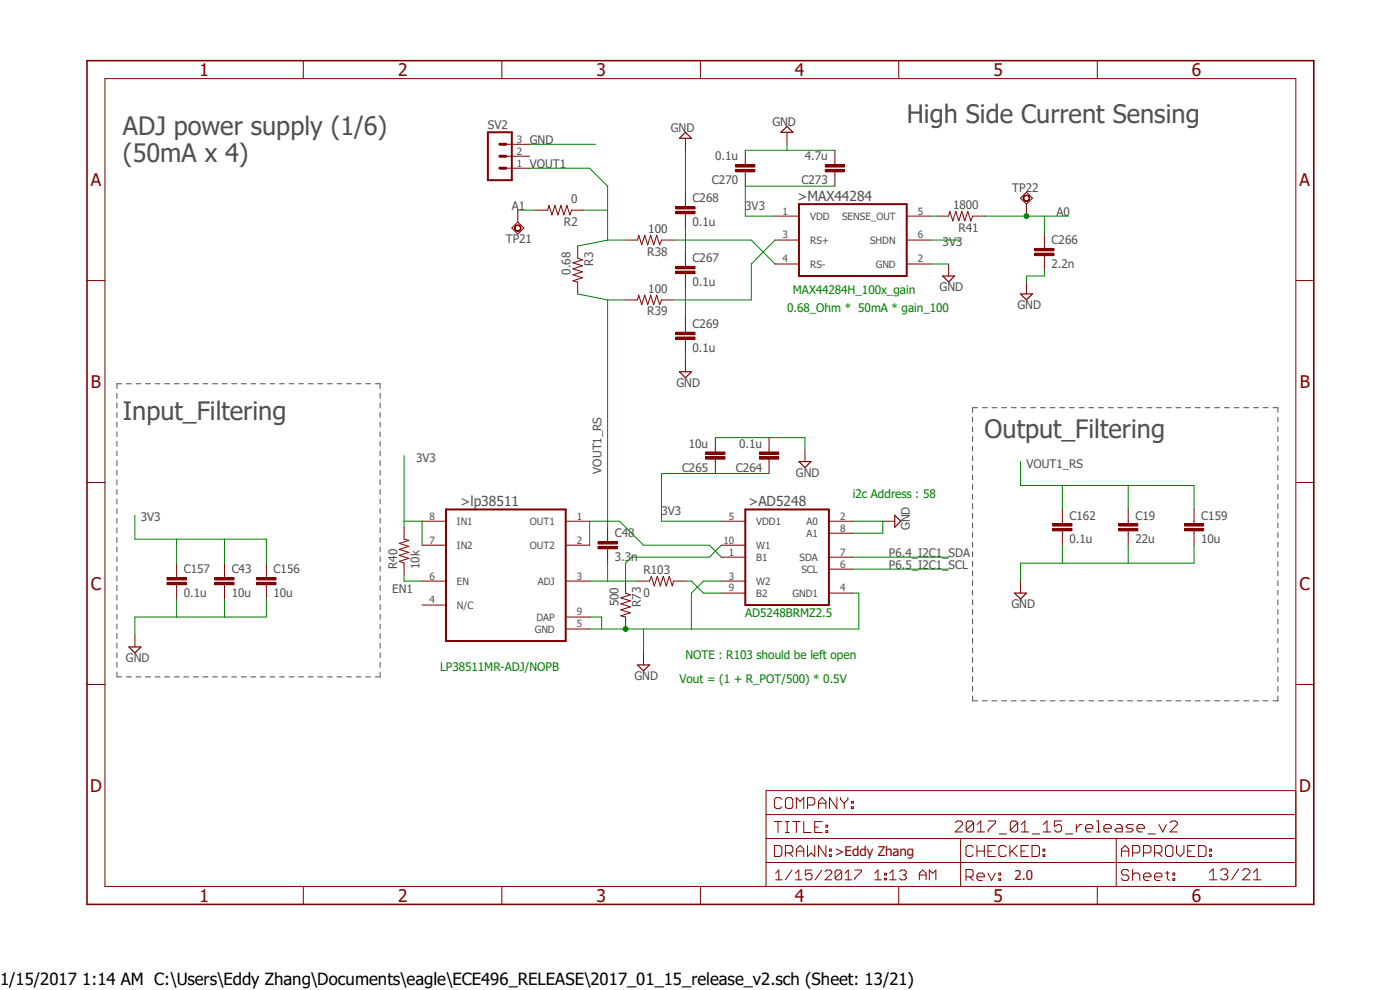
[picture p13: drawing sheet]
<svg xmlns="http://www.w3.org/2000/svg" width="297mm" height="210mm" viewBox="0 0 297 210" stroke-linecap="round" stroke-linejoin="round" font-family="sans-serif">
<defs><g id="words">
<g font-size="5.4" fill="#505050">
<text x="26.1" y="28.7">ADJ power supply (1/6)</text>
<text x="192.4" y="26.2">High Side Current Sensing</text>
<text x="26.1" y="34.4">(50mA x 4)</text>
<text x="26.1" y="89">Input_Filtering</text>
<text x="208.9" y="92.8">Output_Filtering</text>
</g>
<g font-size="3.7" fill="#800000">
<text x="42.3" y="16.1">1</text>
<text x="84.5" y="16.1">2</text>
<text x="126.5" y="16.1">3</text>
<text x="168.7" y="16.1">4</text>
<text x="210.8" y="16.1">5</text>
<text x="252.9" y="16.1">6</text>
<text x="19.3" y="39.4">A</text>
<text x="275.7" y="39.4">A</text>
<text x="19.3" y="82.3">B</text>
<text x="275.8" y="82.3">B</text>
<text x="19.3" y="125.1">C</text>
<text x="275.7" y="125.1">C</text>
<text x="19.1" y="167.9">D</text>
<text x="275.6" y="167.9">D</text>
<text x="42.3" y="191.3">1</text>
<text x="84.5" y="191.3">2</text>
<text x="126.5" y="191.3">3</text>
<text x="168.7" y="191.3">4</text>
<text x="210.8" y="191.3">5</text>
<text x="252.9" y="191.3">6</text>
</g>
<text font-size="3.6" x="0" y="209">1/15/2017 1:14 AM C:\Users\Eddy Zhang\Documents\eagle\ECE496_RELEASE\2017_01_15_release_v2.sch (Sheet: 13/21)</text>
<g font-size="2.9" fill="#505050">
<text x="169.2" y="42.6">&gt;MAX44284</text>
<text x="97.7" y="107.3">&gt;lp38511</text>
<text x="158.8" y="107.3">&gt;AD5248</text>
</g>
<g font-size="2.8" fill="#800000">
<text x="177.1" y="181.7">&gt;Eddy Zhang</text>
<text x="215.2" y="186.8">2.0</text>
</g>
<g font-size="2.5" fill="#505050">
<text x="103.5" y="27.3">SV2</text>
<text x="142.3" y="27.9">GND</text>
<text x="163.9" y="26.7">GND</text>
<text x="112.4" y="30.6">GND</text>
<text x="112.4" y="35.7">VOUT1</text>
<text x="151.7" y="34">0.1u</text>
<text x="170.7" y="34">4.7u</text>
<text x="151" y="39.1">C270</text>
<text x="170.1" y="39.1">C273</text>
<text x="214.8" y="40.6">TP22</text>
<text x="108.6" y="44.6">A1</text>
<text x="119.6" y="47.9">R2</text>
<text x="121.2" y="43.1">0</text>
<text x="146.9" y="42.9">C268</text>
<text x="158.1" y="44.6">3V3</text>
<text x="202.2" y="44.3">1800</text>
<text x="224.1" y="45.8">A0</text>
<text x="107.3" y="51.6">TP21</text>
<text x="137.5" y="49.4">100</text>
<text x="146.9" y="48">0.1u</text>
<text x="200" y="52.2">3V3</text>
<text x="203.3" y="49.1">R41</text>
<text x="223.1" y="51.8">C266</text>
<text x="121" y="58.3" transform="rotate(-90 121 58.3)">0.68</text>
<text x="125.8" y="56.4" transform="rotate(-90 125.8 56.4)">R3</text>
<text x="137.3" y="54.2">R38</text>
<text x="146.9" y="55.6">C267</text>
<text x="223.1" y="56.9">2.2n</text>
<text x="137.5" y="62.1">100</text>
<text x="146.9" y="60.7">0.1u</text>
<text x="199.4" y="61.7">GND</text>
<text x="215.9" y="65.5">GND</text>
<text x="137.3" y="66.9">R39</text>
<text x="146.9" y="69.6">C269</text>
<text x="146.9" y="74.7">0.1u</text>
<text x="143.5" y="82">GND</text>
<text x="146.1" y="95">10u</text>
<text x="156.8" y="95">0.1u</text>
<text x="88.3" y="97.9">3V3</text>
<text x="127.6" y="100.5" transform="rotate(-90 127.6 100.5)">VOUT1_RS</text>
<text x="144.7" y="100.1">C265</text>
<text x="156.1" y="100.1">C264</text>
<text x="168.9" y="101.1">GND</text>
<text x="217.8" y="99.2">VOUT1_RS</text>
<text x="29.9" y="110.6">3V3</text>
<text x="140.3" y="109.3">3V3</text>
<text x="193" y="112.5" transform="rotate(-90 193 112.5)">GND</text>
<text x="226.9" y="110.2">C162</text>
<text x="240.9" y="110.2">C19</text>
<text x="254.8" y="110.2">C159</text>
<text x="130.4" y="119.1">3.3n</text>
<text x="130.4" y="114">C48</text>
<text x="188.6" y="118.2">P6.4_I2C1_SDA</text>
<text x="226.9" y="115.3">0.1u</text>
<text x="240.9" y="115.3">22u</text>
<text x="254.8" y="115.3">10u</text>
<text x="39" y="121.6">C157</text>
<text x="49.1" y="121.6">C43</text>
<text x="58" y="121.6">C156</text>
<text x="83.2" y="125.8">EN1</text>
<text x="84.2" y="120.7" transform="rotate(-90 84.2 120.7)">R40</text>
<text x="89" y="120.7" transform="rotate(-90 89 120.7)">10k</text>
<text x="136.5" y="121.8">R103</text>
<text x="188.6" y="120.7">P6.5_I2C1_SCL</text>
<text x="39" y="126.7">0.1u</text>
<text x="49.1" y="126.7">10u</text>
<text x="58" y="126.7">10u</text>
<text x="131.2" y="128.6" transform="rotate(-90 131.2 128.6)">500</text>
<text x="136" y="128.8" transform="rotate(-90 136 128.8)">R73</text>
<text x="136.5" y="126.6">0</text>
<text x="214.6" y="129">GND</text>
<text x="26.7" y="140.4">GND</text>
<text x="134.6" y="144.2">GND</text>
</g>
<g font-size="2.5" fill="#008000">
<text x="168.2" y="62.4">MAX44284H_100x_gain</text>
<text x="167" y="66.2">0.68_Ohm * 50mA * gain_100</text>
<text x="180.9" y="105.5">i2c Address : 58</text>
<text x="158.1" y="130.9">AD5248BRMZ2.5</text>
<text x="93.3" y="142.3">LP38511MR-ADJ/NOPB</text>
<text x="145.4" y="139.8">NOTE : R103 should be left open</text>
<text x="144.1" y="144.9">Vout = (1 + R_POT/500) * 0.5V</text>
</g>
<g font-size="2.1" fill="#505050">
<text x="109.6" y="35.3">1</text>
<text x="109.6" y="32.8">2</text>
<text x="109.6" y="30.3">3</text>
<text x="166" y="45.5">1</text>
<text x="171.9" y="46.6">VDD</text>
<text x="178.6" y="46.6">SENSE_OUT</text>
<text x="194.7" y="45.5">5</text>
<text x="166" y="50.6">3</text>
<text x="171.9" y="51.7">RS+</text>
<text x="184.6" y="51.7">SHDN</text>
<text x="194.7" y="50.6">6</text>
<text x="166" y="55.7">4</text>
<text x="171.9" y="56.8">RS-</text>
<text x="185.8" y="56.8">GND</text>
<text x="194.7" y="55.7">2</text>
<text x="91.1" y="110.2">8</text>
<text x="96.9" y="111.3">IN1</text>
<text x="112.4" y="111.4">OUT1</text>
<text x="122.3" y="110.2">1</text>
<text x="154.6" y="110.2">5</text>
<text x="160.4" y="111.3">VDD1</text>
<text x="171.1" y="111.4">A0</text>
<text x="171.1" y="113.9">A1</text>
<text x="178.2" y="110.2">2</text>
<text x="178.2" y="112.8">8</text>
<text x="91.1" y="115.3">7</text>
<text x="96.9" y="116.4">IN2</text>
<text x="112.4" y="116.4">OUT2</text>
<text x="122.3" y="115.3">2</text>
<text x="153.5" y="115.3">10</text>
<text x="154.6" y="117.9">1</text>
<text x="160.4" y="119">B1</text>
<text x="160.4" y="116.4">W1</text>
<text x="169.6" y="119">SDA</text>
<text x="178.2" y="117.9">7</text>
<text x="91.1" y="122.9">6</text>
<text x="96.9" y="124">EN</text>
<text x="114.1" y="124">ADJ</text>
<text x="122.3" y="122.9">3</text>
<text x="154.6" y="122.9">3</text>
<text x="154.6" y="125.5">9</text>
<text x="160.4" y="124">W2</text>
<text x="170" y="121.5">SCL</text>
<text x="178.2" y="125.5">4</text>
<text x="178.2" y="120.4">6</text>
<text x="91.1" y="128">4</text>
<text x="96.9" y="129.1">N/C</text>
<text x="113.8" y="131.7">DAP</text>
<text x="122.3" y="130.6">9</text>
<text x="160.4" y="126.6">B2</text>
<text x="168.1" y="126.6">GND1</text>
<text x="113.5" y="134.2">GND</text>
<text x="122.3" y="133.1">5</text>
</g>
</g></defs>
<path d="M17.9 12.5l261.2 179.9M279.1 12.5l-261.2 179.9" fill="none" stroke="#fff" stroke-width=".21"/>
<g fill="none" stroke="#505050" stroke-width=".21">
<path d="M24.8 83.4v1.1M24.8 85.5v1M24.8 87.5v1.1M24.8 89.5v1.1M24.8 91.6v1M24.8 93.6v1.1M24.8 95.7v1M24.8 97.7v1.1M24.8 99.7v1.1M25.8 81.4h-1v1M26.8 81.4h1.1M28.9 81.4h1"/>
<path d="M30.9 81.4h1M32.9 81.4h1.1M34.9 81.4h1.1M37 81.4h1M39 81.4h1M41 81.4h1.1M43.1 81.4h1M45.1 81.4h1M47.1 81.4h1.1M49.1 81.4h1.1M51.2 81.4h1M53.2 81.4h1.1"/>
<path d="M55.2 81.4h1.1M57.3 81.4h1M59.3 81.4h1M61.3 81.4h1.1M63.4 81.4h1M65.4 81.4h1M67.4 81.4h1.1M69.5 81.4h1M71.5 81.4h1M73.5 81.4h1M75.6 81.4h1M77.6 81.4h1"/>
<path d="M79.6 81.4h1v1M80.6 83.4v1.1M80.6 85.5v1M80.6 87.5v1.1M80.6 89.5v1.1M80.6 91.6v1M80.6 93.6v1.1M80.6 95.7v1M80.6 97.7v1.1M80.6 99.7v1.1M206.3 88.5v1M206.3 90.6v1"/>
<path d="M206.3 92.6v1M206.3 94.6v1.1M206.3 96.7v1M206.3 98.7v1M207.4 86.5h-1.1v1M208.4 86.5h1.1M210.4 86.5h1.1M212.5 86.5h1.1M214.5 86.5h1.1M216.6 86.5h1.1M218.7 86.5h1M220.7 86.5h1.1"/>
<path d="M222.8 86.5h1M224.8 86.5h1.1M226.9 86.5h1M228.9 86.5h1.1M231 86.5h1M233 86.5h1.1M235.1 86.5h1.1M237.2 86.5h1M239.2 86.5h1.1M241.3 86.5h1M243.3 86.5h1.1M245.4 86.5h1"/>
<path d="M247.4 86.5h1.1M249.5 86.5h1M251.5 86.5h1.1M253.6 86.5h1M255.7 86.5h1M257.7 86.5h1M259.8 86.5h1M261.8 86.5h1M263.9 86.5h1M265.9 86.5h1.1M268 86.5h1M270 86.5h1.1v1"/>
<path d="M271.1 88.5v1M271.1 90.6v1M271.1 92.6v1M271.1 94.6v1.1M271.1 96.7v1M271.1 98.7v1M24.8 101.8v1M24.8 103.8v1.1M24.8 105.9v1M24.8 107.9v1M24.8 109.9v1.1M24.8 112v1"/>
<path d="M24.8 114v1.1M24.8 116v1.1M24.8 118.1v1M80.6 101.8v1M80.6 103.8v1.1M80.6 105.9v1M80.6 107.9v1M80.6 109.9v1.1M80.6 112v1M80.6 114v1.1M80.6 116v1.1M80.6 118.1v1"/>
<path d="M206.3 100.8v1M206.3 102.8v1M206.3 104.8v1.1M206.3 106.8v1.1M206.3 108.9v1M206.3 111v1M206.3 113v1M206.3 115v1.1M206.3 117.1v1M206.3 119.1v1M271.1 100.8v1M271.1 102.8v1"/>
<path d="M271.1 104.8v1.1M271.1 106.8v1.1M271.1 108.9v1M271.1 111v1M271.1 113v1M271.1 115v1.1M271.1 117.1v1M271.1 119.1v1M24.8 120.1v1.1M24.8 122.2v1M24.8 124.2v1.1M24.8 126.2v1.1"/>
<path d="M24.8 128.3v1M24.8 130.3v1.1M24.8 132.4v1M24.8 134.4v1M24.8 136.4v1.1M24.8 138.5v1M80.6 120.1v1.1M80.6 122.2v1M80.6 124.2v1.1M80.6 126.2v1.1M80.6 128.3v1M80.6 130.3v1.1"/>
<path d="M80.6 132.4v1M80.6 134.4v1M80.6 136.4v1.1M80.6 138.5v1M206.3 121.1v1.1M206.3 123.2v1M206.3 125.2v1M206.3 127.3v1M206.3 129.3v1M206.3 131.3v1.1M206.3 133.3v1.1M206.3 135.4v1"/>
<path d="M206.3 137.5v1M206.3 139.5v1M271.1 121.1v1.1M271.1 123.2v1M271.1 125.2v1M271.1 127.3v1M271.1 129.3v1M271.1 131.3v1.1M271.1 133.3v1.1M271.1 135.4v1M271.1 137.5v1M271.1 139.5v1"/>
<path d="M24.8 140.5v1.1M24.8 142.6v1h1M26.8 143.6h1.1M28.9 143.6h1M30.9 143.6h1M32.9 143.6h1.1M34.9 143.6h1.1M37 143.6h1M39 143.6h1M41 143.6h1.1M43.1 143.6h1M45.1 143.6h1"/>
<path d="M47.1 143.6h1.1M49.1 143.6h1.1M51.2 143.6h1M53.2 143.6h1.1M55.2 143.6h1.1M57.3 143.6h1M59.3 143.6h1M61.3 143.6h1.1M63.4 143.6h1M65.4 143.6h1M67.4 143.6h1.1M69.5 143.6h1"/>
<path d="M71.5 143.6h1M73.5 143.6h1M75.6 143.6h1M77.6 143.6h1M80.6 140.5v1.1M80.6 142.6v1h-1M206.3 141.5v1.1M206.3 143.6v1M206.3 145.6v1M206.3 147.6v1.1h1.1M208.4 148.7h1.1M210.4 148.7h1.1"/>
<path d="M212.5 148.7h1.1M214.5 148.7h1.1M216.6 148.7h1.1M218.7 148.7h1M220.7 148.7h1.1M222.8 148.7h1M224.8 148.7h1.1M226.9 148.7h1M228.9 148.7h1.1M231 148.7h1M233 148.7h1.1M235.1 148.7h1.1"/>
<path d="M237.2 148.7h1M239.2 148.7h1.1M241.3 148.7h1M243.3 148.7h1.1M245.4 148.7h1M247.4 148.7h1.1M249.5 148.7h1M251.5 148.7h1.1M253.6 148.7h1M255.7 148.7h1M257.7 148.7h1M259.8 148.7h1"/>
<path d="M261.8 148.7h1M263.9 148.7h1M265.9 148.7h1.1M268 148.7h1M271.1 141.5v1.1M271.1 143.6v1M271.1 145.6v1M271.1 147.6v1.1h-1.1"/>
</g>
<g fill="none" stroke="#800000" stroke-width=".21">
<path d="M22.3 16.7h252.6v171.3h-252.6zM64.3 12.9v3.8M106.5 12.9v3.8M148.6 12.9v3.8M190.7 12.9v3.8M232.8 12.9v3.8M18.5 59.5h3.8M274.9 59.5h3.8M18.5 102.4h3.8M85.7 111.8v2.6l1 .2-2 .7 2 .6-2 .6 2 .7-2 .6 2 .6-2 .7 1 .4v2.5M128.9 114.4v.5M128.9 116.4v.5"/>
<path d="M274.9 102.4h3.8M136.5 138.5v2.6M18.5 145.2h3.8M274.9 145.2h3.8M162.5 177.9h112.4M162.5 172.8h112.4M164.3 179.4h1.1l.5 .3v1.6l-.5 .4h-1.1zM164.3 174.3h1.6M165.1 174.3v2.3M165.9 169.6l-.5-.4h-.7l-.4 .4v1.6l.4 .3h.7l.5-.3M166.6 174.3h.8M166.6 176.6h.8"/>
<path d="M167 169.2h.8l.4 .4v1.6l-.4 .3h-.8l-.4-.3v-1.6zM167 174.3v2.3M168.2 174.3h1.6M169 171.5v-2.3l.8 .8 .7-.8v2.3M169 174.3v2.3M170.5 174.3v2.3h1.6M171.3 170.8h1.2l.3-.4v-.8l-.3-.4h-1.2v2.3M171.3 179.4v2.3l.8-.8 .7 .8v-2.3M172.8 175.5h.9M173.7 171.5v-1.5l.7-.8 .8 .8v1.5M173.7 170.4h1.5M174.4 174.3h-1.6v2.3h1.6"/>
<path d="M175.2 179.4v2.3l-1.5-2.3v2.3M175.2 175h.4v.5h-.4zM175.2 176.2h.4v.4h-.4zM177.5 169.2v2.3l-1.5-2.3v2.3M178.3 169.2v.4l.8 .8M179.1 170.4v1.1M179.9 169.2v.4l-.8 .8M180.6 171.2h.5v.3h-.5zM180.6 170h.5v.4h-.5zM202.6 174.5l.4-.3h.8l.4 .3v.4l-1.6 1.6h1.6M203.8 177.9v10.1M206.5 179.7l-.4-.3h-.8l-.4 .3v1.6l.4 .4h.8l.4-.4"/>
<path d="M206.5 174.5v1.6l-.4 .4h-.7l-.4-.4M206.5 174.5l-.4-.3h-.7l-.4 .3v1.6M206.5 174.5l-1.5 1.6M207.3 179.4v2.3M207.3 176.5h1.6M207.3 174.9l.8-.7v2.3M208.8 179.4v2.3M209.6 174.2h1.6v.3l-1.6 1.6v.4M211.2 179.4h-1.6v2.3h1.6M212 176.9h1.5M213.5 179.7l-.4-.3h-.8l-.4 .3v1.6l.4 .4h.8l.4-.4M214.2 179.4v2.3"/>
<path d="M215.8 179.4l-1.6 1.5M215.9 174.5v1.6l-.4 .4h-.8l-.4-.4M215.9 174.5l-.4-.3h-.8l-.4 .3v1.6M215.9 174.5l-1.6 1.6M216.7 176.5h1.5M216.7 174.9l.7-.7v2.3M218.2 179.4h-1.6v2.3h1.6M218.9 179.4h1.2l.4 .3v1.6l-.4 .4h-1.2zM219 176.9h1.6M221.3 176.5h1.6M221.3 174.9l.8-.7v2.3M225.2 174.2h-1.5v1.1l.8-.4h.3l.4 .4v.8l-.4 .4h-.7l-.4-.4"/>
<path d="M226 176.9h1.6M228.3 174.9v1.6M229.5 174.9h-.4l-.8 .8M230.3 175.7h1.6v-.4l-.4-.4h-.8l-.4 .4v.8l.4 .4h.8M232.6 176.5h.8M232.6 174.2h.4v2.3M234.2 175.7h1.6v-.4l-.4-.4h-.8l-.4 .4v.8l.4 .4h.8M236.8 177.9v10.1M236.9 174.9h.8l.4 .4v1.2h-1.2l-.4-.4 .4-.4h1.2M240.4 174.9h-1.1l-.4 .4 .4 .4h.7l.4 .4-.4 .4h-1.1M241.2 175.7h1.6v-.4l-.4-.4h-.8l-.4 .4v.8l.4 .4h.8M243.5 176.9h1.6"/>
<path d="M245.9 174.9l.8 1.6 .7-1.6M247.3 179.7l.3-.3h.9l.3 .3v1.6l-.3 .4h-.9l-.3-.4zM248.2 174.5l.4-.3h.8l.4 .3v.4l-1.6 1.6h1.6M249.6 179.4v1.5l.8 .8 .8-.8v-1.5M253.5 179.4h-1.5v2.3h1.5M254.3 179.4h1.1l.5 .3v1.6l-.5 .4h-1.1zM274.9 167.7h-112.4v20.3M64.3 188v3.9M106.5 188v3.9M148.6 188v3.9M162.5 183h112.4M164.5 185.3l.7-.7v2"/>
<path d="M164.5 186.6h1.4M166.6 180.9h1.2l.4-.3v-.9l-.4-.3h-1.2v2.3M167.4 180.9l.8 .8M168 184.6l-1.4 2M168.7 186.6h1.4M168.7 185.3l.8-.7v2M169 181.7v-1.6l.8-.7 .7 .7v1.6M169 180.6h1.5M172.3 184.6h-1.4v1l.6-.3h.4l.4 .3v.7l-.4 .3h-.7l-.3-.3M174.4 184.6l-1.5 2M175 184.9l.4-.3h.7l.3 .3v.4l-1.4 1.3h1.4M176 181.3h.4v.4h-.4z"/>
<path d="M176 180.1h.4v.5h-.4zM178.6 184.9v1.4l-.4 .3h-.7l-.3-.3M178.6 184.9l-.4-.3h-.7l-.3 .3v1.4M178.6 184.9l-1.4 1.4M179.3 186.6h1.4M179.3 185.3l.7-.7v2M181.4 184.6h1.4v.3l-1.4 1.4v.3M185.6 186.6h1.4M185.6 185.3l.7-.7v2M187.7 186.3h.3v.3h-.3zM187.7 185.3h.3v.3h-.3zM188.7 186.6h1.4"/>
<path d="M188.7 185.3l.7-.7v2M190.7 188v3.9M190.8 184.9l.4-.3h.7l.3 .3v.4l-.3 .3M191.5 185.6h.4M191.9 185.6l.3 .4v.3l-.3 .3h-.7l-.4-.3M195 185.6h1.5M195 186.6v-1.3l.7-.7 .8 .7v1.3M197.1 186.6v-2l.8 .7 .6-.7v2M204.9 186h1.2l.4-.4v-.8l-.4-.4h-1.2v2.4M205.7 186l.8 .8M207.3 186h1.5v-.4l-.4-.4h-.8l-.3 .4v.8l.3 .4h.8M207.3 180.6h1.5"/>
<path d="M209.6 185.2l.8 1.6 .8-1.6M209.6 180.6h.8M211.9 185.2h.4v.4h-.4zM211.9 186.4h.4v.4h-.4zM214.7 180.6l1.1 1.1M216.6 180.6h.8M221.3 181.3h.4v.4h-.4zM221.3 180.1h.4v.5h-.4zM232.8 188v3.9M237.9 181.7v-1.6l.8-.7 .8 .7v1.6M237.9 180.6h1.6M239.5 184.8l-.4-.4h-.8l-.4 .4v.4l.4 .4h.8l.4 .4v.4l-.4 .4h-.8l-.4-.4"/>
<path d="M240.3 180.9h1.1l.4-.3v-.9l-.4-.3h-1.1v2.3M240.3 184.4v2.4M240.3 185.6l.4-.4h.7l.4 .4v1.2M242.6 186h1.6v-.4l-.4-.4h-.8l-.4 .4v.8l.4 .4h.8M242.6 180.9h1.2l.4-.3v-.9l-.4-.3h-1.2v2.3M244.9 186h1.6v-.4l-.4-.4h-.8l-.4 .4v.8l.4 .4h.8M244.9 180.9h1.2l.4-.3v-.9l-.4-.3h-1.2v2.3M245.7 180.9l.8 .8M247.3 185.2h.8M247.6 184.8v1.6l.5 .4M248.8 185.2h.4v.4h-.4zM248.8 186.4h.4v.4h-.4z"/>
<path d="M252 180.6h.7M256.6 186.6h1.5M256.6 185.1l.8-.8v2.3M256.6 181.3h.4v.4h-.4zM256.6 180.1h.4v.5h-.4zM258.9 184.7l.4-.4h.8l.4 .4v.4l-.4 .4M259.7 185.5h.4M260.1 185.5l.4 .4v.4l-.4 .3h-.8l-.4-.3M262.8 184.3l-1.5 2.3M263.6 184.7l.4-.4h.8l.4 .4v.4l-1.6 1.5h1.6M265.9 186.6h1.6M265.9 185.1l.8-.8v2.3"/>
</g>
<path d="M18.5 12.9h260.2v179h-260.2z" fill="none" stroke="#800000" stroke-width=".34"/>
<path d="M135.3 141.1h2.5l-1.3 1.2z" fill="none" stroke="#800000" stroke-width=".25"/>
<path d="M126.9 115.9h4v.5h-4z" fill-rule="evenodd" fill="#800000"/>
<path d="M126.9 115.9h4v.5h-4z" fill="none" stroke="#800000" stroke-width=".21"/>
<path d="M126.9 114.9h4v.5h-4z" fill-rule="evenodd" fill="#800000"/>
<path d="M126.9 114.9h4v.5h-4zM128.9 111.8v2.6M128.9 116.9v2.6M56.5 122v.5M56.5 124v.5" fill="none" stroke="#800000" stroke-width=".21"/>
<path d="M54.5 123.5h4v.5h-4z" fill-rule="evenodd" fill="#800000"/>
<path d="M54.5 123.5h4v.5h-4z" fill="none" stroke="#800000" stroke-width=".21"/>
<path d="M54.5 122.5h4v.5h-4z" fill-rule="evenodd" fill="#800000"/>
<path d="M56.5 119.5v2.5M37.5 122v.5M37.5 124v.5M54.5 122.5h4v.5h-4zM56.5 124.5v2.6" fill="none" stroke="#800000" stroke-width=".21"/>
<path d="M35.4 123.5h4.1v.5h-4.1z" fill-rule="evenodd" fill="#800000"/>
<path d="M35.4 123.5h4.1v.5h-4.1z" fill="none" stroke="#800000" stroke-width=".21"/>
<path d="M35.4 122.5h4.1v.5h-4.1z" fill-rule="evenodd" fill="#800000"/>
<path d="M37.5 119.5v2.5M253.3 110.6v.5M253.3 112.6v.5M28.6 134.7v2.5M35.4 122.5h4.1v.5h-4.1zM37.5 124.5v2.6" fill="none" stroke="#800000" stroke-width=".21"/>
<path d="M27.3 137.2h2.6l-1.3 1.3z" fill="none" stroke="#800000" stroke-width=".25"/>
<path d="M251.3 112.1h4.1v.5h-4.1z" fill-rule="evenodd" fill="#800000"/>
<path d="M251.3 112.1h4.1v.5h-4.1z" fill="none" stroke="#800000" stroke-width=".21"/>
<path d="M251.3 111.1h4.1v.5h-4.1z" fill-rule="evenodd" fill="#800000"/>
<path d="M225.4 110.6v.5M225.4 112.6v.5M251.3 111.1h4.1v.5h-4.1zM253.3 108.1v2.5M253.3 113.1v2.6" fill="none" stroke="#800000" stroke-width=".21"/>
<path d="M223.4 112.1h4v.5h-4z" fill-rule="evenodd" fill="#800000"/>
<path d="M223.4 112.1h4v.5h-4z" fill="none" stroke="#800000" stroke-width=".21"/>
<path d="M223.4 111.1h4v.5h-4z" fill-rule="evenodd" fill="#800000"/>
<path d="M163.2 95.4v.5M163.2 97.4v.5M223.4 111.1h4v.5h-4zM225.4 108.1v2.5M225.4 113.1v2.6M216.5 123.3v2.5" fill="none" stroke="#800000" stroke-width=".21"/>
<path d="M215.2 125.8h2.6l-1.3 1.3z" fill="none" stroke="#800000" stroke-width=".25"/>
<path d="M161.1 95.9h4.1v.5h-4.1z" fill-rule="evenodd" fill="#800000"/>
<path d="M161.1 95.9h4.1v.5h-4.1z" fill="none" stroke="#800000" stroke-width=".21"/>
<path d="M161.1 96.9h4.1v.5h-4.1z" fill-rule="evenodd" fill="#800000"/>
<path d="M151.8 95.4v.5M151.8 97.4v.5M161.1 96.9h4.1v.5h-4.1zM163.2 92.8v2.6M163.2 97.9v2.6" fill="none" stroke="#800000" stroke-width=".21"/>
<path d="M149.7 95.9h4.1v.5h-4.1z" fill-rule="evenodd" fill="#800000"/>
<path d="M149.7 95.9h4.1v.5h-4.1z" fill="none" stroke="#800000" stroke-width=".21"/>
<path d="M149.7 96.9h4.1v.5h-4.1z" fill-rule="evenodd" fill="#800000"/>
<g fill="none" stroke="#800000" stroke-width=".21">
<path d="M145.4 29.3v2.6M132.7 50.9h2.6l.2-1 .6 2 .7-2 .6 2 .6-2 .7 2 .6-2 .7 2 .3-1h2.6M164.4 56h5.1M164.4 50.9h5.1M164.4 45.8h5.1M192.4 56h5M192.4 50.9h5M192.4 45.8h5M198.7 45.8h2.6l.2-1 .6 2.1 .7-2.1 .6 2.1 .6-2.1 .7 2.1 .6-2.1 .7 2.1 .3-1.1h2.6M201.3 56v2.5M221.6 52.2v.5M221.6 54.2v.5"/>
<path d="M132.7 63.6h2.6l.2-1 .6 2 .7-2 .6 2 .6-2 .7 2 .6-2 .7 2 .3-1h2.6M145.4 76.3v2.6M149.7 96.9h4.1v.5h-4.1zM151.8 92.8v2.6M151.8 97.9v2.6M170.8 95.4v2.5"/>
</g>
<path d="M145.4 28.1l1.3 1.2h-2.6zM200 58.5h2.5l-1.2 1.3zM144.1 78.9h2.6l-1.3 1.2zM169.5 97.9h2.5l-1.2 1.3z" fill="none" stroke="#800000" stroke-width=".25"/>
<path d="M169.5 43.3h22.9v15.2h-22.9z" fill="none" stroke="#800000" stroke-width=".42"/>
<path d="M219.5 53.7h4.1v.5h-4.1z" fill-rule="evenodd" fill="#800000"/>
<path d="M219.5 53.7h4.1v.5h-4.1z" fill="none" stroke="#800000" stroke-width=".21"/>
<path d="M219.5 52.7h4.1v.5h-4.1z" fill-rule="evenodd" fill="#800000"/>
<path d="M145.4 56v.5M145.4 58v.5M217.8 59.8v2.6M219.5 52.7h4.1v.5h-4.1zM221.6 49.7v2.5M221.6 54.7v2.6" fill="none" stroke="#800000" stroke-width=".21"/>
<path d="M216.5 62.4h2.5l-1.2 1.2z" fill="none" stroke="#800000" stroke-width=".25"/>
<path d="M143.4 57.5h4v.5h-4z" fill-rule="evenodd" fill="#800000"/>
<path d="M143.4 57.5h4v.5h-4z" fill="none" stroke="#800000" stroke-width=".21"/>
<path d="M143.4 56.5h4v.5h-4z" fill-rule="evenodd" fill="#800000"/>
<path d="M143.4 56.5h4v.5h-4zM145.4 43.3v.5M145.4 45.3v.5M145.4 53.5v2.5M145.4 58.5v2.6" fill="none" stroke="#800000" stroke-width=".21"/>
<path d="M143.4 44.8h4v.5h-4z" fill-rule="evenodd" fill="#800000"/>
<path d="M143.4 44.8h4v.5h-4z" fill="none" stroke="#800000" stroke-width=".21"/>
<path d="M143.4 43.8h4v.5h-4z" fill-rule="evenodd" fill="#800000"/>
<path d="M143.4 43.8h4v.5h-4zM145.4 40.8v2.5M145.4 45.8v2.6M145.4 70v.5M145.4 72v.5" fill="none" stroke="#800000" stroke-width=".21"/>
<path d="M143.4 71.5h4v.5h-4z" fill-rule="evenodd" fill="#800000"/>
<path d="M143.4 71.5h4v.5h-4z" fill="none" stroke="#800000" stroke-width=".21"/>
<path d="M143.4 70.5h4v.5h-4z" fill-rule="evenodd" fill="#800000"/>
<path d="M158.1 34.4v.5M158.1 36.4v.6M143.4 70.5h4v.5h-4zM145.4 67.4v2.6M145.4 72.5v2.6" fill="none" stroke="#800000" stroke-width=".21"/>
<path d="M156.1 34.9h4v.5h-4z" fill-rule="evenodd" fill="#800000"/>
<path d="M156.1 34.9h4v.5h-4z" fill="none" stroke="#800000" stroke-width=".21"/>
<path d="M156.1 35.9h4v.5h-4z" fill-rule="evenodd" fill="#800000"/>
<path d="M156.1 35.9h4v.5h-4zM158.1 31.9v2.5M158.1 37v2.5M167 28.1v2.5M177.1 34.4v.5M177.1 36.4v.6" fill="none" stroke="#800000" stroke-width=".21"/>
<path d="M167 26.8l1.2 1.3h-2.5z" fill="none" stroke="#800000" stroke-width=".25"/>
<path d="M175.1 34.9h4.1v.5h-4.1z" fill-rule="evenodd" fill="#800000"/>
<path d="M175.1 34.9h4.1v.5h-4.1z" fill="none" stroke="#800000" stroke-width=".21"/>
<path d="M175.1 35.9h4.1v.5h-4.1z" fill-rule="evenodd" fill="#800000"/>
<path d="M175.1 35.9h4.1v.5h-4.1zM177.1 31.9v2.5M177.1 37v2.5M108.6 48.4l1.3-1.3 1.2 1.3-1.2 1.3z" fill="none" stroke="#800000" stroke-width=".21"/>
<path d="M109.4 47.8a.71 .71 0 0 1 1.1 .3 .71 .71 0 0 1-.5 1 .71 .71 0 0 1-.9-.7h.2a.56 .56 0 0 1 .8-.5 .56 .56 0 0 1 .2 .9 .56 .56 0 0 1-1-.2v-.2h-.2z" fill-rule="evenodd" fill="#800000"/>
<path d="M109.4 47.8a.71 .71 0 0 1 1.1 .3 .71 .71 0 0 1-.5 1 .71 .71 0 0 1-.9-.7h.2a.56 .56 0 0 1 .8-.5 .56 .56 0 0 1 .2 .9 .56 .56 0 0 1-1-.2v-.2h-.2zM109.9 44.6v2.5M217.8 40.8l1.2 1.2-1.2 1.3-1.3-1.3z" fill="none" stroke="#800000" stroke-width=".21"/>
<path d="M217.3 41.4a.71 .71 0 0 1 1.1 .3 .71 .71 0 0 1-.5 1 .71 .71 0 0 1-.9-.7h.2a.56 .56 0 0 1 .8-.4 .56 .56 0 0 1 .2 .9 .56 .56 0 0 1-.9-.2l-.1-.3h-.2z" fill-rule="evenodd" fill="#800000"/>
<g fill="none" stroke="#800000" stroke-width=".21">
<path d="M107.3 35.7h5.1M107.3 33.1h5.1M107.3 30.6h5.1M113.7 44.6h2.5l.3-1 .6 2 .6-2 .7 2 .6-2 .6 2 .7-2 .6 2 .4-1h2.5M122.6 52.2v2.5l1 .4-2.1 .7 2.1 .6-2.1 .6 2.1 .7-2.1 .6 2.1 .6-2.1 .7 1.1 .2v2.6M217.3 41.4a.71 .71 0 0 1 1.1 .3 .71 .71 0 0 1-.5 1 .71 .71 0 0 1-.9-.7h.2a.56 .56 0 0 1 .8-.4 .56 .56 0 0 1 .2 .9 .56 .56 0 0 1-.9-.2l-.1-.3h-.2zM217.8 43.3v2.5M89.5 110.6h5.1M89.5 115.7h5.1M120 110.6h5.1M120 115.7h5.1M153 110.6h5.1"/>
<path d="M153 118.2h5.1M153 115.7h5.1M175.9 110.6h5M175.9 118.2h5M175.9 113.1h5M239.4 110.6v.5M239.4 112.6v.5M89.5 123.3h5.1M89.5 128.4h5.1M120 123.3h5.1M120 130.9h5.1M120 133.4h5.1"/>
<path d="M132.7 123.3v2.5l1 .4-2 .6 2 .7-2 .6 2 .6-2 .7 2 .6-2 .6 1 .3v2.5M153 123.3h5.1M153 125.8h5.1M175.9 125.8h5M175.9 120.7h5"/>
</g>
<path d="M103.5 28.1h5.1v10.1h-5.1zM94.6 108.1h25.4v27.9h-25.4zM158.1 108.1h17.8v20.3h-17.8z" fill="none" stroke="#800000" stroke-width=".42"/>
<path d="M106 30.6h1.3M106 33.1h1.3M106 35.7h1.3" fill="none" stroke="#800000" stroke-width=".64"/>
<path d="M237.3 112.1h4.1v.5h-4.1z" fill-rule="evenodd" fill="#800000"/>
<path d="M237.3 112.1h4.1v.5h-4.1z" fill="none" stroke="#800000" stroke-width=".21"/>
<path d="M237.3 111.1h4.1v.5h-4.1z" fill-rule="evenodd" fill="#800000"/>
<path d="M237.3 111.1h4.1v.5h-4.1zM239.4 108.1v2.5M239.4 113.1v2.6M47.6 122v.5M47.6 124v.5" fill="none" stroke="#800000" stroke-width=".21"/>
<path d="M45.6 123.5h4.1v.5h-4.1z" fill-rule="evenodd" fill="#800000"/>
<path d="M45.6 123.5h4.1v.5h-4.1z" fill="none" stroke="#800000" stroke-width=".21"/>
<path d="M45.6 122.5h4.1v.5h-4.1z" fill-rule="evenodd" fill="#800000"/>
<path d="M47.6 119.5v2.5M187.3 110.6h2.5M45.6 122.5h4.1v.5h-4.1zM47.6 124.5v2.6M135.3 123.3h2.5l.4-1 .6 2 .6-2 .7 2 .6-2 .7 2 .6-2 .6 2 .3-1h2.5" fill="none" stroke="#800000" stroke-width=".21"/>
<path d="M189.8 109.3l1.3 1.3-1.3 1.2z" fill="none" stroke="#800000" stroke-width=".25"/>
<path d="M125.1 133.4h11.4v5.1M125.1 130.9h2.5v2.5M180.9 125.8h1.3v7.6h-35.5" fill="none" stroke="#008000" stroke-width=".21"/>
<circle cx="132.7" cy="133.4" r=".51" fill="#008000"/>
<g fill="none" stroke="#008000" stroke-width=".21">
<path d="M112.4 30.6h14M112.4 35.7h12.7l3.8 3.8v11.4M145.4 31.9v8.9M158.1 31.9h19M167 30.6v1.3M177.1 39.5h-19v6.3h6.3M123.8 44.6h5.1M128.9 50.9h3.8M128.9 50.9l-6.3 1.3M142.9 50.9h16.5l5 5.1M145.4 48.4v5.1M164.4 50.9l-5 5.1v7.6h-16.5"/>
<path d="M197.4 56h3.9M197.4 50.9h6.4M197.4 45.8h1.3M208.9 45.8h17.8M221.6 57.3v1.2h-3.8v1.3M221.6 45.8v3.9M122.6 62.4l6.3 1.2M128.9 63.6v48.2M128.9 63.6h3.8M145.4 61.1v6.3M145.4 75.1v1.2M85.7 96.6v15.2"/>
<path d="M151.8 92.8h19v2.6M216.5 97.9v5.1h36.8v5.1M28.6 109.3v5.1h27.9v5.1M37.5 114.4v5.1M47.6 114.4v5.1M85.7 110.6h3.8v5.1M125.1 115.7v-5.1h6.3l5.1 5.1h14l2.5 2.5M163.2 100.5h-22.9v10.1h12.7M180.9 110.6h6.4v2.5h-6.4M180.9 118.2h20.4M225.4 103v5.1M225.4 115.7v3.8"/>
<path d="M239.4 103v5.1M239.4 115.7v3.8M253.3 115.7v3.8h-36.8v3.8M37.5 127.1v3.8M47.6 127.1v3.8M56.5 127.1v3.8h-27.9v3.8M85.7 122v1.3h3.8M153 123.3h-3.8l-2.5 2.5v7.6h-10.2M180.9 120.7h20.4"/>
<circle cx="132.7" cy="133.4" r=".51"/>
</g>
<circle cx="217.8" cy="45.8" r=".51" fill="#008000"/>
<g fill="none" stroke="#008000" stroke-width=".21">
<path d="M109.9 44.6h3.8M128.9 119.5v3.8M153 115.7l-2.5 2.5h-16.5l-1.3 1.3v3.8M125.1 123.3h10.2M145.4 123.3h1.3l2.5 2.5h3.8"/>
<circle cx="217.8" cy="45.8" r=".51"/>
</g>
<use href="#words"/>
</svg>
